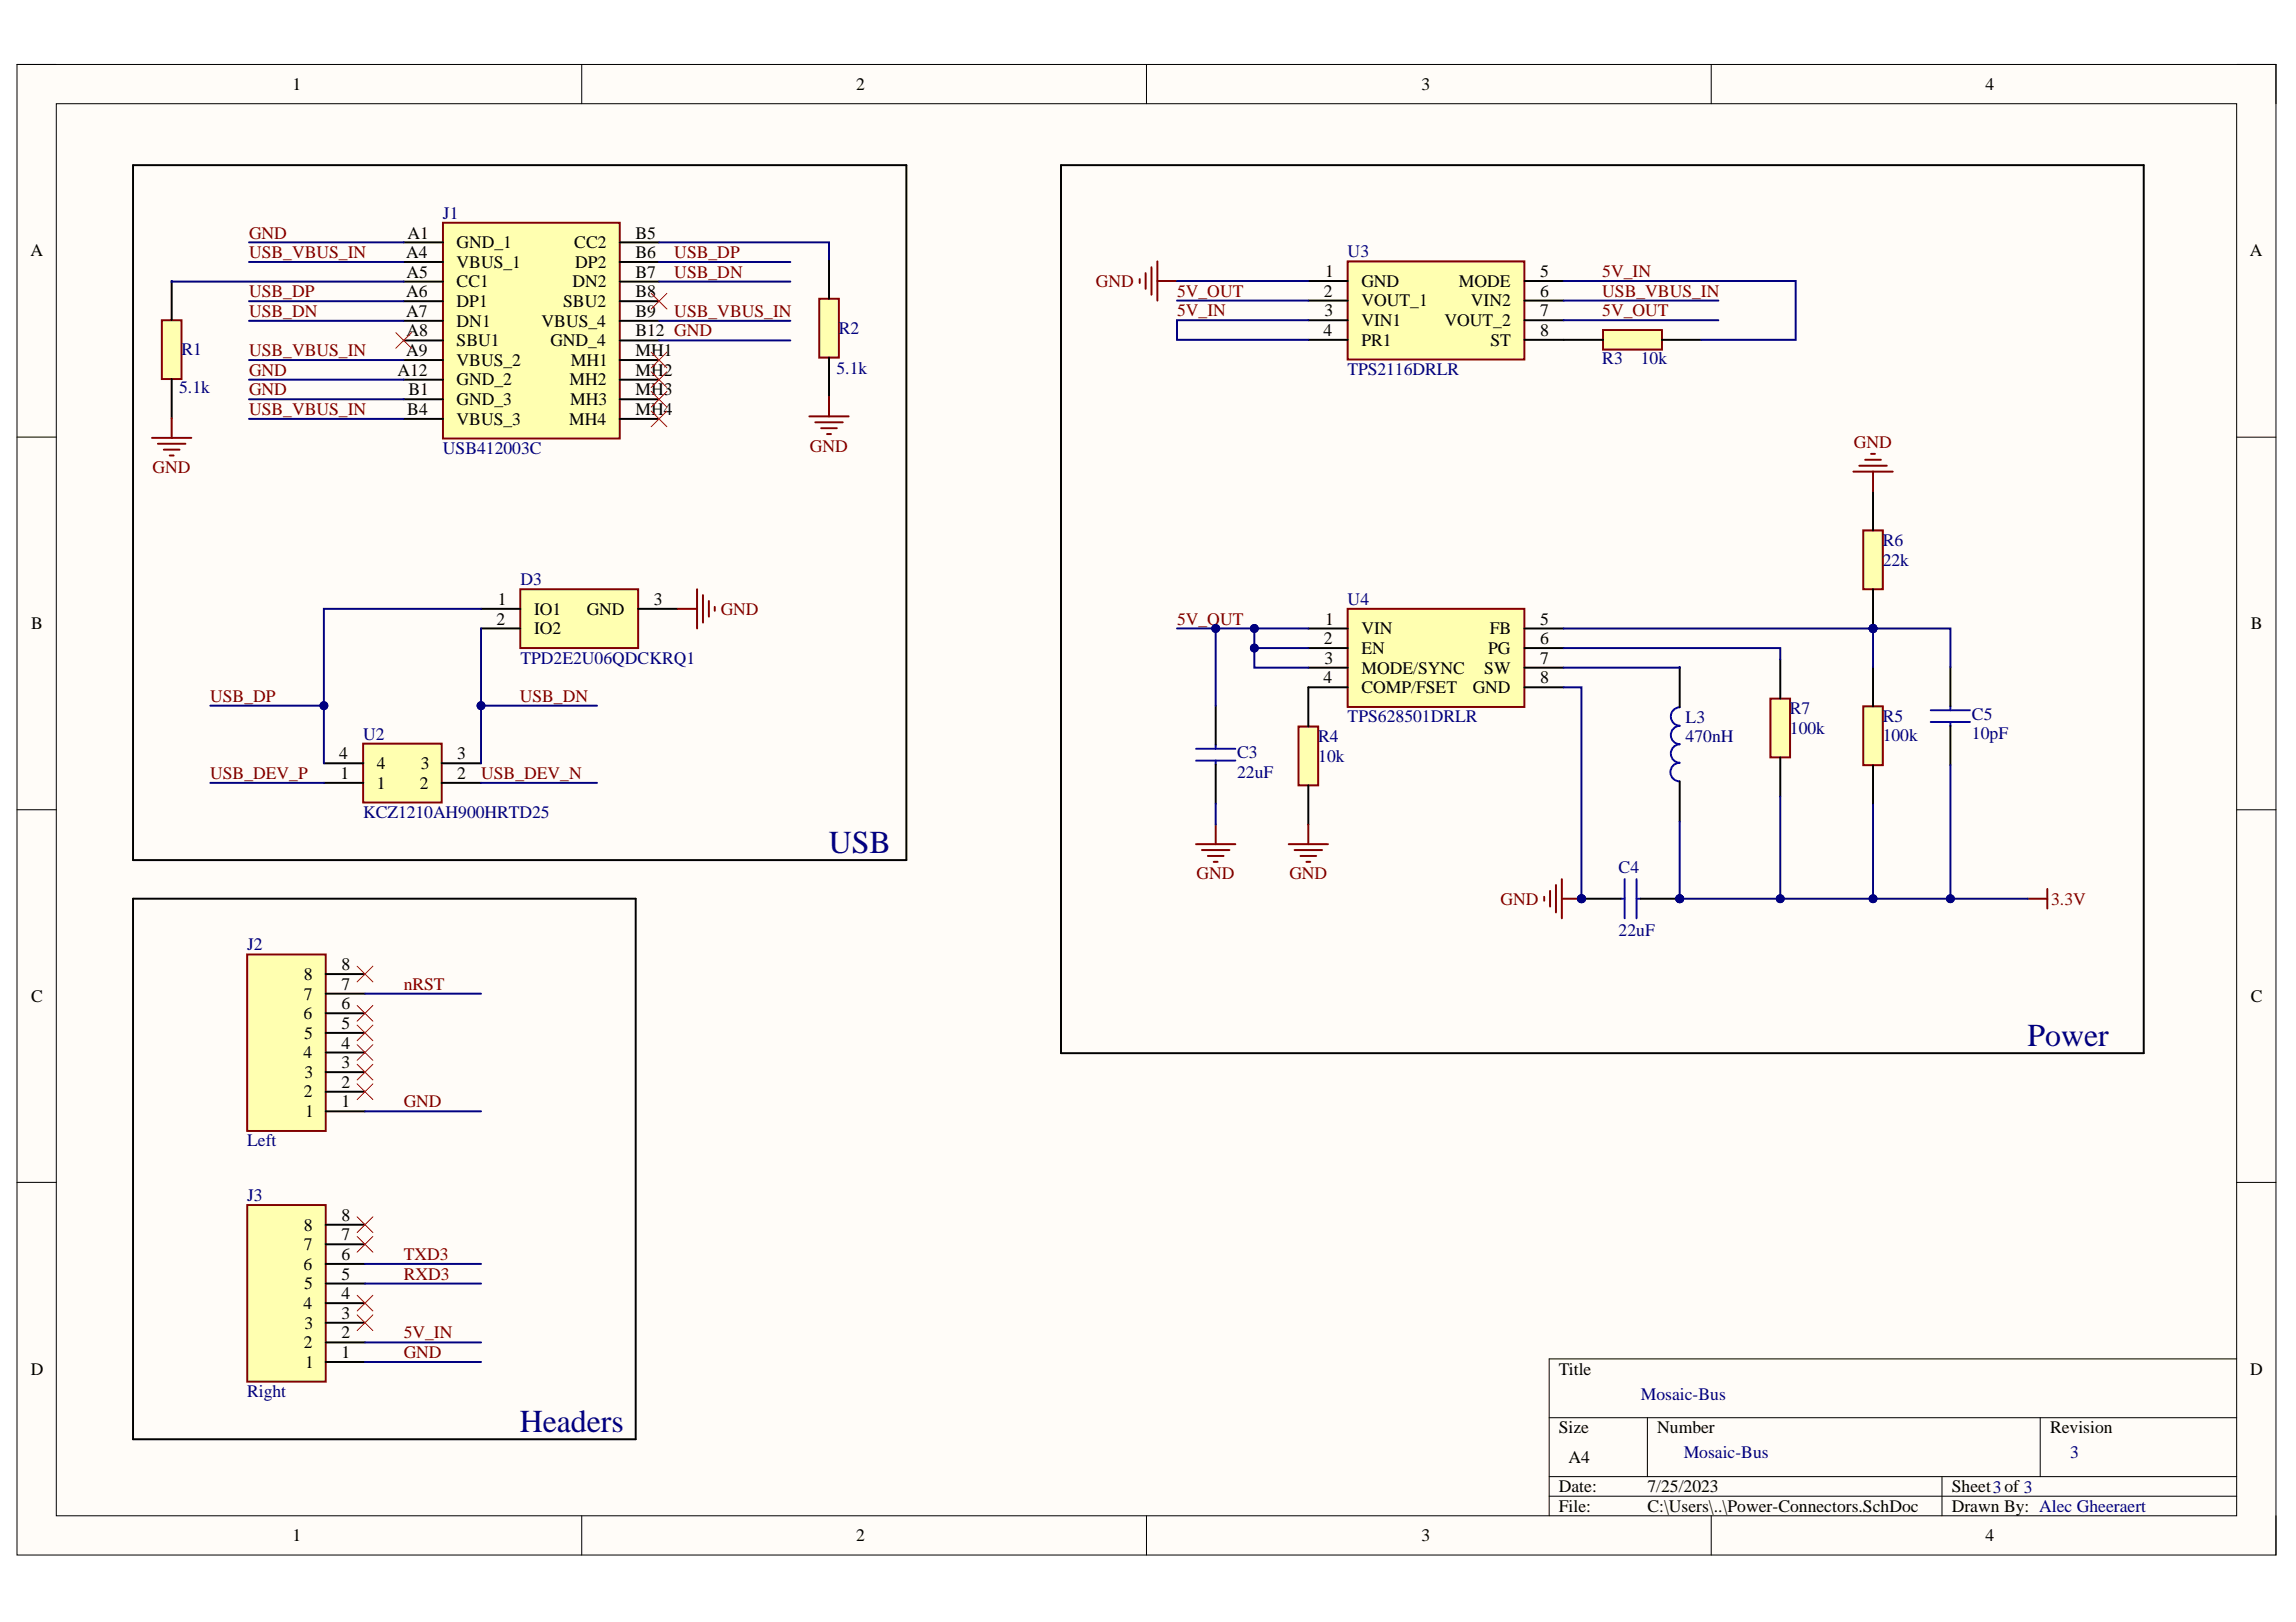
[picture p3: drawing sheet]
<svg xmlns="http://www.w3.org/2000/svg" width="297mm" height="210mm" viewBox="0 0 297 210" stroke-linecap="round" stroke-linejoin="round" font-family="sans-serif">
<defs><g id="words">
<g font-size="4.1" fill="#000080">
<text x="107.2" y="110.4">USB</text>
<text x="262.3" y="135.4">Power</text>
<text x="67.2" y="185.3">Headers</text>
</g>
<g font-size="2.3">
<text x="37.8" y="11.6">1</text>
<text x="110.8" y="11.6">2</text>
<text x="183.9" y="11.6">3</text>
<text x="256.9" y="11.6">4</text>
<text x="3.9" y="33.2">A</text>
<text x="52.6" y="33.4">A4</text>
<text x="52.6" y="35.9">A5</text>
<text x="52.7" y="30.9">A1</text>
<text x="59.1" y="32.1">GND_1</text>
<text x="59.1" y="34.7">VBUS_1</text>
<text x="74.3" y="32.1">CC2</text>
<text x="74.4" y="34.7">DP2</text>
<text x="82.2" y="30.9">B5</text>
<text x="82.2" y="33.4">B6</text>
<text x="82.2" y="35.9">B7</text>
<text x="171.4" y="35.8">1</text>
<text x="199.3" y="35.8">5</text>
<text x="291.1" y="33.2">A</text>
<text x="52.6" y="38.5">A6</text>
<text x="52.6" y="41">A7</text>
<text x="59.1" y="37.2">CC1</text>
<text x="59.1" y="39.7">DP1</text>
<text x="72.9" y="39.7">SBU2</text>
<text x="74" y="37.2">DN2</text>
<text x="82.2" y="38.5">B8</text>
<text x="82.2" y="41">B9</text>
<text x="171.3" y="38.4">2</text>
<text x="171.3" y="40.9">3</text>
<text x="176.1" y="37.1">GND</text>
<text x="176.1" y="39.6">VOUT_1</text>
<text x="188.7" y="37.1">MODE</text>
<text x="190.3" y="39.6">VIN2</text>
<text x="199.3" y="38.4">6</text>
<text x="199.3" y="40.9">7</text>
<text x="52.6" y="46.1">A9</text>
<text x="52.6" y="43.5">A8</text>
<text x="59.1" y="42.3">DN1</text>
<text x="59.1" y="44.8">SBU1</text>
<text x="59.1" y="47.3">VBUS_2</text>
<text x="70.1" y="42.3">VBUS_4</text>
<text x="71.2" y="44.8">GND_4</text>
<text x="73.8" y="47.3">MH1</text>
<text x="82.2" y="43.5">B12 GND</text>
<text x="82.2" y="46.1">MH1</text>
<text x="171.2" y="43.5">4</text>
<text x="176.1" y="42.2">VIN1</text>
<text x="176.1" y="44.7">PR1</text>
<text x="186.9" y="42.2">VOUT_2</text>
<text x="192.8" y="44.7">ST</text>
<text x="199.3" y="43.5">8</text>
<text x="51.4" y="48.6">A12</text>
<text x="52.7" y="53.7">B4</text>
<text x="52.9" y="51.1">B1</text>
<text x="59.1" y="49.9">GND_2</text>
<text x="59.1" y="52.4">GND_3</text>
<text x="73.7" y="49.9">MH2</text>
<text x="73.7" y="52.4">MH3</text>
<text x="82.2" y="48.6">MH2</text>
<text x="82.2" y="51.1">MH3</text>
<text x="82.2" y="53.7">MH4</text>
<text x="59.1" y="55">VBUS_3</text>
<text x="73.6" y="55">MH4</text>
<text x="4" y="81.4">B</text>
<text x="64.2" y="80.8">2</text>
<text x="64.4" y="78.3">1</text>
<text x="69.1" y="79.6">IO1</text>
<text x="69.1" y="82.1">IO2</text>
<text x="75.9" y="79.6">GND</text>
<text x="84.6" y="78.3">3</text>
<text x="171.3" y="83.4">2</text>
<text x="171.4" y="80.8">1</text>
<text x="176.1" y="82.1">VIN</text>
<text x="192.7" y="82.1">FB</text>
<text x="199.3" y="80.8">5</text>
<text x="199.3" y="83.4">6</text>
<text x="291.2" y="81.4">B</text>
<text x="171.2" y="88.4">4</text>
<text x="171.3" y="85.9">3</text>
<text x="176.1" y="84.6">EN</text>
<text x="176.1" y="87.2">MODE/SYNC</text>
<text x="176.1" y="89.7">COMP/FSET</text>
<text x="190.5" y="89.7">GND</text>
<text x="192" y="87.2">SW</text>
<text x="192.5" y="84.6">PG</text>
<text x="199.3" y="85.9">7</text>
<text x="199.3" y="88.4">8</text>
<text x="43.9" y="98.3">4</text>
<text x="44.1" y="100.8">1</text>
<text x="48.8" y="99.5">4</text>
<text x="54.4" y="99.5">3</text>
<text x="59.2" y="100.8">2</text>
<text x="59.2" y="98.3">3</text>
<text x="48.8" y="102.1">1</text>
<text x="54.3" y="102.1">2</text>
<text x="44.2" y="125.6">8</text>
<text x="4" y="129.7">C</text>
<text x="39.3" y="131.9">6</text>
<text x="39.3" y="129.4">7</text>
<text x="39.3" y="126.8">8</text>
<text x="44.2" y="130.6">6</text>
<text x="44.2" y="128.1">7</text>
<text x="291.2" y="129.7">C</text>
<text x="39.3" y="137">4</text>
<text x="39.4" y="134.4">5</text>
<text x="44.2" y="135.7">4</text>
<text x="44.2" y="133.2">5</text>
<text x="39.3" y="142">2</text>
<text x="39.4" y="139.5">3</text>
<text x="44.2" y="143.3">1</text>
<text x="44.2" y="140.8">2</text>
<text x="44.2" y="138.2">3</text>
<text x="39.5" y="144.6">1</text>
<text x="39.3" y="161.8">7</text>
<text x="39.3" y="159.3">8</text>
<text x="44.2" y="160.5">7</text>
<text x="44.2" y="158">8</text>
<text x="39.3" y="164.3">6</text>
<text x="39.4" y="166.9">5</text>
<text x="44.2" y="165.6">5</text>
<text x="44.2" y="163.1">6</text>
<text x="39.3" y="169.4">4</text>
<text x="39.4" y="171.9">3</text>
<text x="44.2" y="173.2">2</text>
<text x="44.2" y="170.7">3</text>
<text x="44.2" y="168.1">4</text>
<text x="4" y="177.9">D</text>
<text x="39.3" y="174.5">2</text>
<text x="39.5" y="177">1</text>
<text x="44.2" y="175.7">1</text>
<text x="201.7" y="177.9">Title</text>
<text x="291.1" y="177.9">D</text>
<text x="201.7" y="185.5">Size</text>
<text x="214.4" y="185.5">Number</text>
<text x="265.2" y="185.5">Revision</text>
<text x="202.9" y="189.3">A4</text>
<text x="201.7" y="193.1">Date:</text>
<text x="201.7" y="195.6">File:</text>
<text x="213.1" y="193.1">7/25/2023</text>
<text x="213.1" y="195.6">C:\Users\..\Power-Connectors.SchDoc</text>
<text x="252.5" y="193.1">Sheet3of 3</text>
<text x="252.5" y="195.6">Drawn By: Alec Gheeraert</text>
<text x="37.8" y="199.5">1</text>
<text x="110.8" y="199.5">2</text>
<text x="183.9" y="199.5">3</text>
<text x="256.9" y="199.5">4</text>
</g>
<g font-size="2.3" fill="#000080">
<text x="57.3" y="28.3">J1</text>
<text x="174.4" y="33.3">U3</text>
<text x="23.5" y="46">R1</text>
<text x="108.5" y="43.2">R2</text>
<text x="207.3" y="47.1">R3</text>
<text x="212.3" y="47.1">10k</text>
<text x="23.2" y="50.8">5.1k</text>
<text x="108.2" y="48.4">5.1k</text>
<text x="174.4" y="48.5">TPS2116DRLR</text>
<text x="57.3" y="58.8">USB412003C</text>
<text x="243.6" y="70.6">R6</text>
<text x="67.3" y="75.7">D3</text>
<text x="243.6" y="73.2">22k</text>
<text x="174.4" y="78.3">U4</text>
<text x="67.3" y="85.9">TPD2E2U06QDCKRQ1</text>
<text x="47" y="95.7">U2</text>
<text x="174.4" y="93.5">TPS628501DRLR</text>
<text x="218.1" y="93.5">L3</text>
<text x="231.6" y="92.4">R7</text>
<text x="231.6" y="95">100k</text>
<text x="243.6" y="93.4">R5</text>
<text x="243.6" y="95.9">100k</text>
<text x="255.1" y="93.2">C5</text>
<text x="255.1" y="95.7">10pF</text>
<text x="160.1" y="98.1">C3</text>
<text x="160.1" y="100.7">22uF</text>
<text x="170.5" y="96">R4</text>
<text x="170.5" y="98.6">10k</text>
<text x="218.1" y="96.1">470nH</text>
<text x="47" y="105.9">KCZ1210AH900HRTD25</text>
<text x="209.4" y="113">C4</text>
<text x="32" y="123">J2</text>
<text x="209.4" y="121.1">22uF</text>
<text x="32" y="148.4">Left</text>
<text x="32" y="155.4">J3</text>
<text x="32" y="180.8">Right</text>
<text x="212.3" y="181.2">Mosaic-Bus</text>
<text x="217.8" y="188.7">Mosaic-Bus</text>
<text x="267.8" y="188.7">3</text>
</g>
<g font-size="2.3" fill="#800000">
<text x="32.2" y="30.9">GND</text>
<text x="32.2" y="33.4">USB_VBUS_IN</text>
<text x="87.2" y="33.4">USB_DP</text>
<text x="87.2" y="35.9">USB_DN</text>
<text x="207.3" y="35.8">5V_IN</text>
<text x="32.2" y="38.5">USB_DP</text>
<text x="32.2" y="41">USB_DN</text>
<text x="87.2" y="41">USB_VBUS_IN</text>
<text x="141.8" y="37.1">GND</text>
<text x="152.3" y="38.4">5V_OUT</text>
<text x="152.3" y="40.9">5V_IN</text>
<text x="207.3" y="38.4">USB_VBUS_IN</text>
<text x="207.3" y="40.9">5V_OUT</text>
<text x="32.2" y="46.1">USB_VBUS_IN</text>
<text x="32.2" y="53.7">USB_VBUS_IN</text>
<text x="32.2" y="48.6">GND</text>
<text x="32.2" y="51.1">GND</text>
<text x="104.8" y="58.4">GND</text>
<text x="239.9" y="58">GND</text>
<text x="19.7" y="61.2">GND</text>
<text x="93.2" y="79.6">GND</text>
<text x="152.3" y="80.8">5V_OUT</text>
<text x="27.2" y="90.8">USB_DP</text>
<text x="67.2" y="90.8">USB_DN</text>
<text x="27.2" y="100.8">USB_DEV_P</text>
<text x="62.2" y="100.8">USB_DEV_N</text>
<text x="154.8" y="113.8">GND</text>
<text x="166.8" y="113.8">GND</text>
<text x="194.1" y="117.1">GND</text>
<text x="265.4" y="117.1">3.3V</text>
<text x="52.2" y="128.1">nRST</text>
<text x="52.2" y="143.3">GND</text>
<text x="52.2" y="163.1">TXD3</text>
<text x="52.2" y="165.6">RXD3</text>
<text x="52.2" y="173.2">5V_IN</text>
<text x="52.2" y="175.7">GND</text>
</g>
</g></defs>
<path d="M2.2 8.3h292.2v192.9h-292.2z" fill-rule="evenodd" fill="#fffcf8"/>
<path d="M2.2 8.3h292.2v192.9h-292.2z" fill="none" stroke="#000" stroke-width=".13"/>
<path d="M7.3 13.4h282.1v182.8h-282.1z" fill-rule="evenodd" fill="#fffcf8"/>
<g fill="none" stroke="#000" stroke-width=".13">
<path d="M2.2 8.3h5.1M7.3 13.4h282.1v182.8h-282.1zM75.3 8.3v5.1M148.3 8.3v5.1M221.4 8.3v5.1M289.4 8.3h5v5.1M2.2 56.6h5.1M289.4 56.6h5M2.2 104.8h5.1M289.4 104.8h5M2.2 153h5.1M289.4 153h5"/>
<path d="M289.4 175.9h-89v20.3M75.3 196.2v5M148.3 196.2v5M200.4 183.5h89M200.4 191.1h89M200.4 193.6h89M213.1 183.5v7.6M221.4 196.2v5M251.2 191.1v5.1M263.9 183.5v7.6M294.4 196.2v5"/>
</g>
<path d="M57.3 28.8h22.9v27.9h-22.9z" fill-rule="evenodd" fill="#ffffb0"/>
<path d="M57.3 28.8h22.9v27.9h-22.9z" fill="none" stroke="#800000" stroke-width=".25"/>
<g fill="none" stroke="#000" stroke-width=".25">
<path d="M52.2 31.4h5.1M52.2 33.9h5.1M52.2 36.4h5.1M52.2 39h5.1M80.2 31.4h5.1M80.2 33.9h5.1M80.2 36.4h5.1M80.2 39h5.1M52.2 41.5h5.1M52.2 44.1h5.1M52.2 46.6h5.1M52.2 49.1h5.1"/>
<path d="M52.2 51.7h5.1M52.2 54.2h5.1M80.2 41.5h5.1M80.2 44.1h5.1M80.2 46.6h5.1M80.2 49.1h5.1M80.2 51.7h5.1M80.2 54.2h5.1"/>
</g>
<path d="M84.2 53.2l2.1 2M84.2 50.7l2.1 2M84.2 48.1l2.1 2M84.2 45.6l2.1 2M86.3 53.2l-2.1 2M86.3 50.7l-2.1 2M86.3 48.1l-2.1 2M86.3 45.6l-2.1 2" fill="none" stroke="#f00" stroke-width=".13"/>
<path d="M106 38.7h2.5v7.6h-2.5z" fill-rule="evenodd" fill="#ffffb0"/>
<path d="M106 38.7h2.5v7.6h-2.5z" fill="none" stroke="#800000" stroke-width=".25"/>
<path d="M107.3 33.6v5.1M107.3 46.3v5.1" fill="none" stroke="#000" stroke-width=".25"/>
<path d="M20.9 41.4h2.6v7.7h-2.6z" fill-rule="evenodd" fill="#ffffb0"/>
<path d="M19.7 56.7h5.1M20.4 57.4h3.6M20.9 41.4h2.6v7.7h-2.6zM21.2 58.2h2M22 59h.5M22.2 54.1v2.6M104.7 53.9h5.1M105.5 54.7h3.5M106.2 55.4h2.1M107 56.2h.5M107.3 51.4v2.5" fill="none" stroke="#800000" stroke-width=".25"/>
<path d="M22.2 36.4v5M22.2 49.1v5" fill="none" stroke="#000" stroke-width=".25"/>
<path d="M84.2 38l2.1 2M86.3 38l-2.1 2M51.2 43l2 2.1M53.2 43l-2 2.1" fill="none" stroke="#f00" stroke-width=".13"/>
<path d="M67.3 76.3h15.3v7.6h-15.3z" fill-rule="evenodd" fill="#ffffb0"/>
<path d="M67.3 76.3h15.3v7.6h-15.3z" fill="none" stroke="#800000" stroke-width=".25"/>
<path d="M62.2 78.8h5.1M82.6 78.8h5M62.2 81.3h5.1" fill="none" stroke="#000" stroke-width=".25"/>
<path d="M47 96.2h10.1v7.7h-10.1z" fill-rule="evenodd" fill="#ffffb0"/>
<path d="M87.6 78.8h2.6M90.2 76.3v5M90.9 77v3.6M91.7 77.8v2M92.5 78.5v.5M47 96.2h10.1v7.7h-10.1z" fill="none" stroke="#800000" stroke-width=".25"/>
<path d="M17.2 21.4h100.1v89.9h-100.1zM41.9 98.8h5.1M57.1 98.8h5.1M41.9 101.3h5.1M57.1 101.3h5.1" fill="none" stroke="#000" stroke-width=".25"/>
<path d="M32 123.5h10.1v22.9h-10.1z" fill-rule="evenodd" fill="#ffffb0"/>
<path d="M32 123.5h10.1v22.9h-10.1z" fill="none" stroke="#800000" stroke-width=".25"/>
<path d="M42.1 138.7h5.1M42.1 136.2h5.1M42.1 133.7h5.1M42.1 131.1h5.1M42.1 128.6h5.1M42.1 126.1h5.1M42.1 143.8h5.1M42.1 141.3h5.1" fill="none" stroke="#000" stroke-width=".25"/>
<path d="M32 156h10.1v22.8h-10.1z" fill-rule="evenodd" fill="#ffffb0"/>
<path d="M32 156h10.1v22.8h-10.1z" fill="none" stroke="#800000" stroke-width=".25"/>
<path d="M42.1 158.5h5.1M42.1 176.3h5.1M42.1 173.7h5.1M42.1 171.2h5.1M42.1 168.6h5.1M42.1 166.1h5.1M42.1 163.6h5.1M42.1 161h5.1" fill="none" stroke="#000" stroke-width=".25"/>
<g fill="none" stroke="#f00" stroke-width=".13">
<path d="M46.2 125l2 2.1M46.2 130.1l2 2M46.2 132.7l2 2M46.2 135.2l2 2M46.2 137.7l2 2.1M48.2 125l-2 2.1M48.2 130.1l-2 2M48.2 132.7l-2 2M48.2 135.2l-2 2M48.2 137.7l-2 2.1M46.2 140.3l2 2M46.2 157.5l2 2"/>
<path d="M48.2 140.3l-2 2M48.2 157.5l-2 2M46.2 160l2 2M46.2 167.6l2 2.1M46.2 170.2l2 2M48.2 160l-2 2M48.2 167.6l-2 2.1M48.2 170.2l-2 2"/>
</g>
<path d="M174.4 33.8h22.8v12.7h-22.8z" fill-rule="evenodd" fill="#ffffb0"/>
<path d="M174.4 33.8h22.8v12.7h-22.8z" fill="none" stroke="#800000" stroke-width=".25"/>
<path d="M169.3 36.4h5.1M169.3 38.9h5.1M197.2 36.4h5.1M197.2 38.9h5.1M169.3 41.4h5.1M169.3 44h5.1M197.2 41.4h5.1M197.2 44h5.1" fill="none" stroke="#000" stroke-width=".25"/>
<path d="M207.4 42.7h7.6v2.5h-7.6z" fill-rule="evenodd" fill="#ffffb0"/>
<path d="M207.4 42.7h7.6v2.5h-7.6z" fill="none" stroke="#800000" stroke-width=".25"/>
<path d="M202.3 44h5.1M215 44h5.1" fill="none" stroke="#000" stroke-width=".25"/>
<path d="M174.4 78.8h22.8v12.7h-22.8z" fill-rule="evenodd" fill="#ffffb0"/>
<path d="M174.4 78.8h22.8v12.7h-22.8z" fill="none" stroke="#800000" stroke-width=".25"/>
<path d="M169.3 81.3h5.1M169.3 83.9h5.1M169.3 86.4h5.1M169.3 88.9h5.1M197.2 81.3h5.1M197.2 83.9h5.1M197.2 86.4h5.1M197.2 88.9h5.1M17.2 116.3h65v70h-65z" fill="none" stroke="#000" stroke-width=".25"/>
<path d="M168 94h2.5v7.6h-2.5z" fill-rule="evenodd" fill="#ffffb0"/>
<path d="M168 94h2.5v7.6h-2.5zM154.7 109.2h5.1M155.5 110h3.6M156.3 110.8h2M157 111.5h.5M157.3 106.7v2.5" fill="none" stroke="#800000" stroke-width=".25"/>
<path d="M169.3 88.9v5.1M169.3 101.6v5.1" fill="none" stroke="#000" stroke-width=".25"/>
<path d="M241 91.4h2.6v7.6h-2.6z" fill-rule="evenodd" fill="#ffffb0"/>
<path d="M241 91.4h2.6v7.6h-2.6z" fill="none" stroke="#800000" stroke-width=".25"/>
<path d="M242.3 86.3v5.1M242.3 99v5.1" fill="none" stroke="#000" stroke-width=".25"/>
<circle cx="242.3" cy="81.3" r=".51" fill="#000080"/>
<circle cx="242.3" cy="81.3" r=".51" fill="none" stroke="#000080" stroke-width=".13"/>
<path d="M241 68.6h2.6v7.7h-2.6z" fill-rule="evenodd" fill="#ffffb0"/>
<path d="M241 68.6h2.6v7.7h-2.6z" fill="none" stroke="#800000" stroke-width=".25"/>
<path d="M242.3 63.6v5M242.3 76.3v5" fill="none" stroke="#000" stroke-width=".25"/>
<circle cx="242.3" cy="81.3" r=".51" fill="#000080"/>
<circle cx="242.3" cy="81.3" r=".51" fill="none" stroke="#000080" stroke-width=".13"/>
<path d="M249.8 91.9h5.1M249.8 93.4h5.1M252.3 91.4v.5M252.3 93.4v.5" fill="none" stroke="#00f" stroke-width=".25"/>
<path d="M252.3 86.3v5.1M252.3 93.9v5.1" fill="none" stroke="#000" stroke-width=".25"/>
<path d="M229 90.4h2.6v7.6h-2.6z" fill-rule="evenodd" fill="#ffffb0"/>
<g fill="none" stroke="#800000" stroke-width=".25">
<path d="M147.4 36.1v.5M148.2 35.3v2.1M149 34.6v3.5M149.7 33.8v5.1M149.7 36.4h2.6M241.3 59.5h2M242.1 58.7h.5M239.8 61h5.1M240.5 60.3h3.6M242.3 61v2.6M229 90.4h2.6v7.6h-2.6zM166.7 109.2h5.1"/>
<path d="M167.5 110h3.5M168.2 110.8h2.1M169 111.5h.5M169.3 106.7v2.5M262.3 116.3h2.6M264.9 115v2.6"/>
</g>
<path d="M137.3 21.4h140v114.9h-140zM217.3 86.3v5.2M230.3 85.3v5.1M230.3 98v5.1M217.3 101.1v5.2" fill="none" stroke="#000" stroke-width=".25"/>
<path d="M217.3 98.7a1.2 1.2 0 0 0-1.2 1.2 1.2 1.2 0 0 0 1.2 1.2M217.3 91.5a1.2 1.2 0 0 0-1.1 1.2 1.2 1.2 0 0 0 1.1 1.2 1.2 1.2 0 0 0-1.1 1.2 1.2 1.2 0 0 0 1.1 1.2 1.2 1.2 0 0 0-1.1 1.2 1.2 1.2 0 0 0 1.1 1.2" fill="none" stroke="#00f" stroke-width=".25"/>
<circle cx="217.3" cy="116.3" r=".51" fill="#000080"/>
<circle cx="217.3" cy="116.3" r=".51" fill="none" stroke="#000080" stroke-width=".13"/>
<circle cx="204.6" cy="116.3" r=".51" fill="#000080"/>
<circle cx="204.6" cy="116.3" r=".51" fill="none" stroke="#000080" stroke-width=".13"/>
<path d="M209.7 116.3h.5M210.2 113.8v5M211.7 113.8v5M211.7 116.3h.5" fill="none" stroke="#00f" stroke-width=".25"/>
<path d="M212.2 116.3h5.1" fill="none" stroke="#000" stroke-width=".25"/>
<circle cx="217.3" cy="116.3" r=".51" fill="#000080"/>
<circle cx="217.3" cy="116.3" r=".51" fill="none" stroke="#000080" stroke-width=".13"/>
<path d="M204.6 116.3h5.1" fill="none" stroke="#000" stroke-width=".25"/>
<circle cx="204.6" cy="116.3" r=".51" fill="#000080"/>
<circle cx="204.6" cy="116.3" r=".51" fill="none" stroke="#000080" stroke-width=".13"/>
<path d="M154.7 98.4h5.1M154.7 96.9h5.1M157.3 96.4v.5M157.3 98.4v.5" fill="none" stroke="#00f" stroke-width=".25"/>
<path d="M157.3 91.3v5.1M157.3 98.9v5.1" fill="none" stroke="#000" stroke-width=".25"/>
<path d="M199.8 116.1v.5M200.5 115.3v2M201.3 114.5v3.6M202.1 113.8v5M202.1 116.3h2.5" fill="none" stroke="#800000" stroke-width=".25"/>
<circle cx="204.6" cy="116.3" r=".51" fill="#000080"/>
<circle cx="204.6" cy="116.3" r=".51" fill="none" stroke="#000080" stroke-width=".13"/>
<g fill="none" stroke="#000080" stroke-width=".25">
<path d="M22.2 36.4h30M32.2 33.9h20M32.2 31.4h20M32.2 39h20M85.3 31.4h22v2.2M85.3 33.9h17M85.3 36.4h17M32.2 46.6h20M32.2 54.2h20M32.2 41.5h20M32.2 49.1h20M32.2 51.7h20"/>
<path d="M85.3 41.5h17M85.3 44.1h17M62.2 81.3v17.5M27.2 101.3h14.7M62.2 101.3h15"/>
</g>
<circle cx="62.2" cy="91.3" r=".51" fill="#000080"/>
<circle cx="62.2" cy="91.3" r=".51" fill="none" stroke="#000080" stroke-width=".13"/>
<path d="M62.2 78.8h-20.3v20" fill="none" stroke="#000080" stroke-width=".25"/>
<circle cx="41.9" cy="91.3" r=".51" fill="#000080"/>
<circle cx="41.9" cy="91.3" r=".51" fill="none" stroke="#000080" stroke-width=".13"/>
<path d="M62.2 91.3h15" fill="none" stroke="#000080" stroke-width=".25"/>
<circle cx="62.2" cy="91.3" r=".51" fill="#000080"/>
<circle cx="62.2" cy="91.3" r=".51" fill="none" stroke="#000080" stroke-width=".13"/>
<path d="M27.2 91.3h14.7" fill="none" stroke="#000080" stroke-width=".25"/>
<circle cx="41.9" cy="91.3" r=".51" fill="#000080"/>
<circle cx="41.9" cy="91.3" r=".51" fill="none" stroke="#000080" stroke-width=".13"/>
<path d="M152.3 38.9h17M152.3 36.4h17M202.3 38.9h20M169.3 41.4h-17v2.6h17M169.3 81.3h-7v2.6h7M47.2 128.6h15M47.2 143.8h15M47.2 163.6h15M47.2 166.1h15M47.2 173.7h15M47.2 176.3h15" fill="none" stroke="#000080" stroke-width=".25"/>
<circle cx="162.3" cy="81.3" r=".51" fill="#000080"/>
<circle cx="162.3" cy="81.3" r=".51" fill="none" stroke="#000080" stroke-width=".13"/>
<circle cx="162.3" cy="83.9" r=".51" fill="#000080"/>
<circle cx="162.3" cy="83.9" r=".51" fill="none" stroke="#000080" stroke-width=".13"/>
<path d="M162.3 83.9v2.5h7" fill="none" stroke="#000080" stroke-width=".25"/>
<circle cx="162.3" cy="83.9" r=".51" fill="#000080"/>
<circle cx="162.3" cy="83.9" r=".51" fill="none" stroke="#000080" stroke-width=".13"/>
<path d="M152.3 81.3h10" fill="none" stroke="#000080" stroke-width=".25"/>
<circle cx="162.3" cy="81.3" r=".51" fill="#000080"/>
<circle cx="162.3" cy="81.3" r=".51" fill="none" stroke="#000080" stroke-width=".13"/>
<circle cx="157.3" cy="81.3" r=".51" fill="#000080"/>
<circle cx="157.3" cy="81.3" r=".51" fill="none" stroke="#000080" stroke-width=".13"/>
<path d="M202.3 81.3h40" fill="none" stroke="#000080" stroke-width=".25"/>
<circle cx="242.3" cy="81.3" r=".51" fill="#000080"/>
<circle cx="242.3" cy="81.3" r=".51" fill="none" stroke="#000080" stroke-width=".13"/>
<path d="M242.3 81.3v5" fill="none" stroke="#000080" stroke-width=".25"/>
<circle cx="242.3" cy="81.3" r=".51" fill="#000080"/>
<circle cx="242.3" cy="81.3" r=".51" fill="none" stroke="#000080" stroke-width=".13"/>
<path d="M217.3 86.3v.1h-15M242.3 81.3h10v5" fill="none" stroke="#000080" stroke-width=".25"/>
<circle cx="242.3" cy="81.3" r=".51" fill="#000080"/>
<circle cx="242.3" cy="81.3" r=".51" fill="none" stroke="#000080" stroke-width=".13"/>
<path d="M252.3 99v17.3h-10v-12.2" fill="none" stroke="#000080" stroke-width=".25"/>
<circle cx="252.3" cy="116.3" r=".51" fill="#000080"/>
<circle cx="252.3" cy="116.3" r=".51" fill="none" stroke="#000080" stroke-width=".13"/>
<circle cx="242.3" cy="116.3" r=".51" fill="#000080"/>
<circle cx="242.3" cy="116.3" r=".51" fill="none" stroke="#000080" stroke-width=".13"/>
<path d="M252.3 116.3h10" fill="none" stroke="#000080" stroke-width=".25"/>
<circle cx="252.3" cy="116.3" r=".51" fill="#000080"/>
<circle cx="252.3" cy="116.3" r=".51" fill="none" stroke="#000080" stroke-width=".13"/>
<path d="M157.3 81.3v10M157.3 104v2.7" fill="none" stroke="#000080" stroke-width=".25"/>
<circle cx="157.3" cy="81.3" r=".51" fill="#000080"/>
<circle cx="157.3" cy="81.3" r=".51" fill="none" stroke="#000080" stroke-width=".13"/>
<path d="M217.3 116.3h25" fill="none" stroke="#000080" stroke-width=".25"/>
<circle cx="217.3" cy="116.3" r=".51" fill="#000080"/>
<circle cx="217.3" cy="116.3" r=".51" fill="none" stroke="#000080" stroke-width=".13"/>
<circle cx="230.3" cy="116.3" r=".51" fill="#000080"/>
<circle cx="230.3" cy="116.3" r=".51" fill="none" stroke="#000080" stroke-width=".13"/>
<circle cx="242.3" cy="116.3" r=".51" fill="#000080"/>
<circle cx="242.3" cy="116.3" r=".51" fill="none" stroke="#000080" stroke-width=".13"/>
<path d="M217.3 106.3v10" fill="none" stroke="#000080" stroke-width=".25"/>
<circle cx="217.3" cy="116.3" r=".51" fill="#000080"/>
<circle cx="217.3" cy="116.3" r=".51" fill="none" stroke="#000080" stroke-width=".13"/>
<path d="M202.3 88.9h2.3v27.4" fill="none" stroke="#000080" stroke-width=".25"/>
<circle cx="204.6" cy="116.3" r=".51" fill="#000080"/>
<circle cx="204.6" cy="116.3" r=".51" fill="none" stroke="#000080" stroke-width=".13"/>
<path d="M202.3 83.9h28v1.4M230.3 103.1v13.2" fill="none" stroke="#000080" stroke-width=".25"/>
<circle cx="230.3" cy="116.3" r=".51" fill="#000080"/>
<circle cx="230.3" cy="116.3" r=".51" fill="none" stroke="#000080" stroke-width=".13"/>
<path d="M202.3 36.4h30v7.6h-12.2M202.3 41.4h20" fill="none" stroke="#000080" stroke-width=".25"/>
<use href="#words"/>
</svg>
